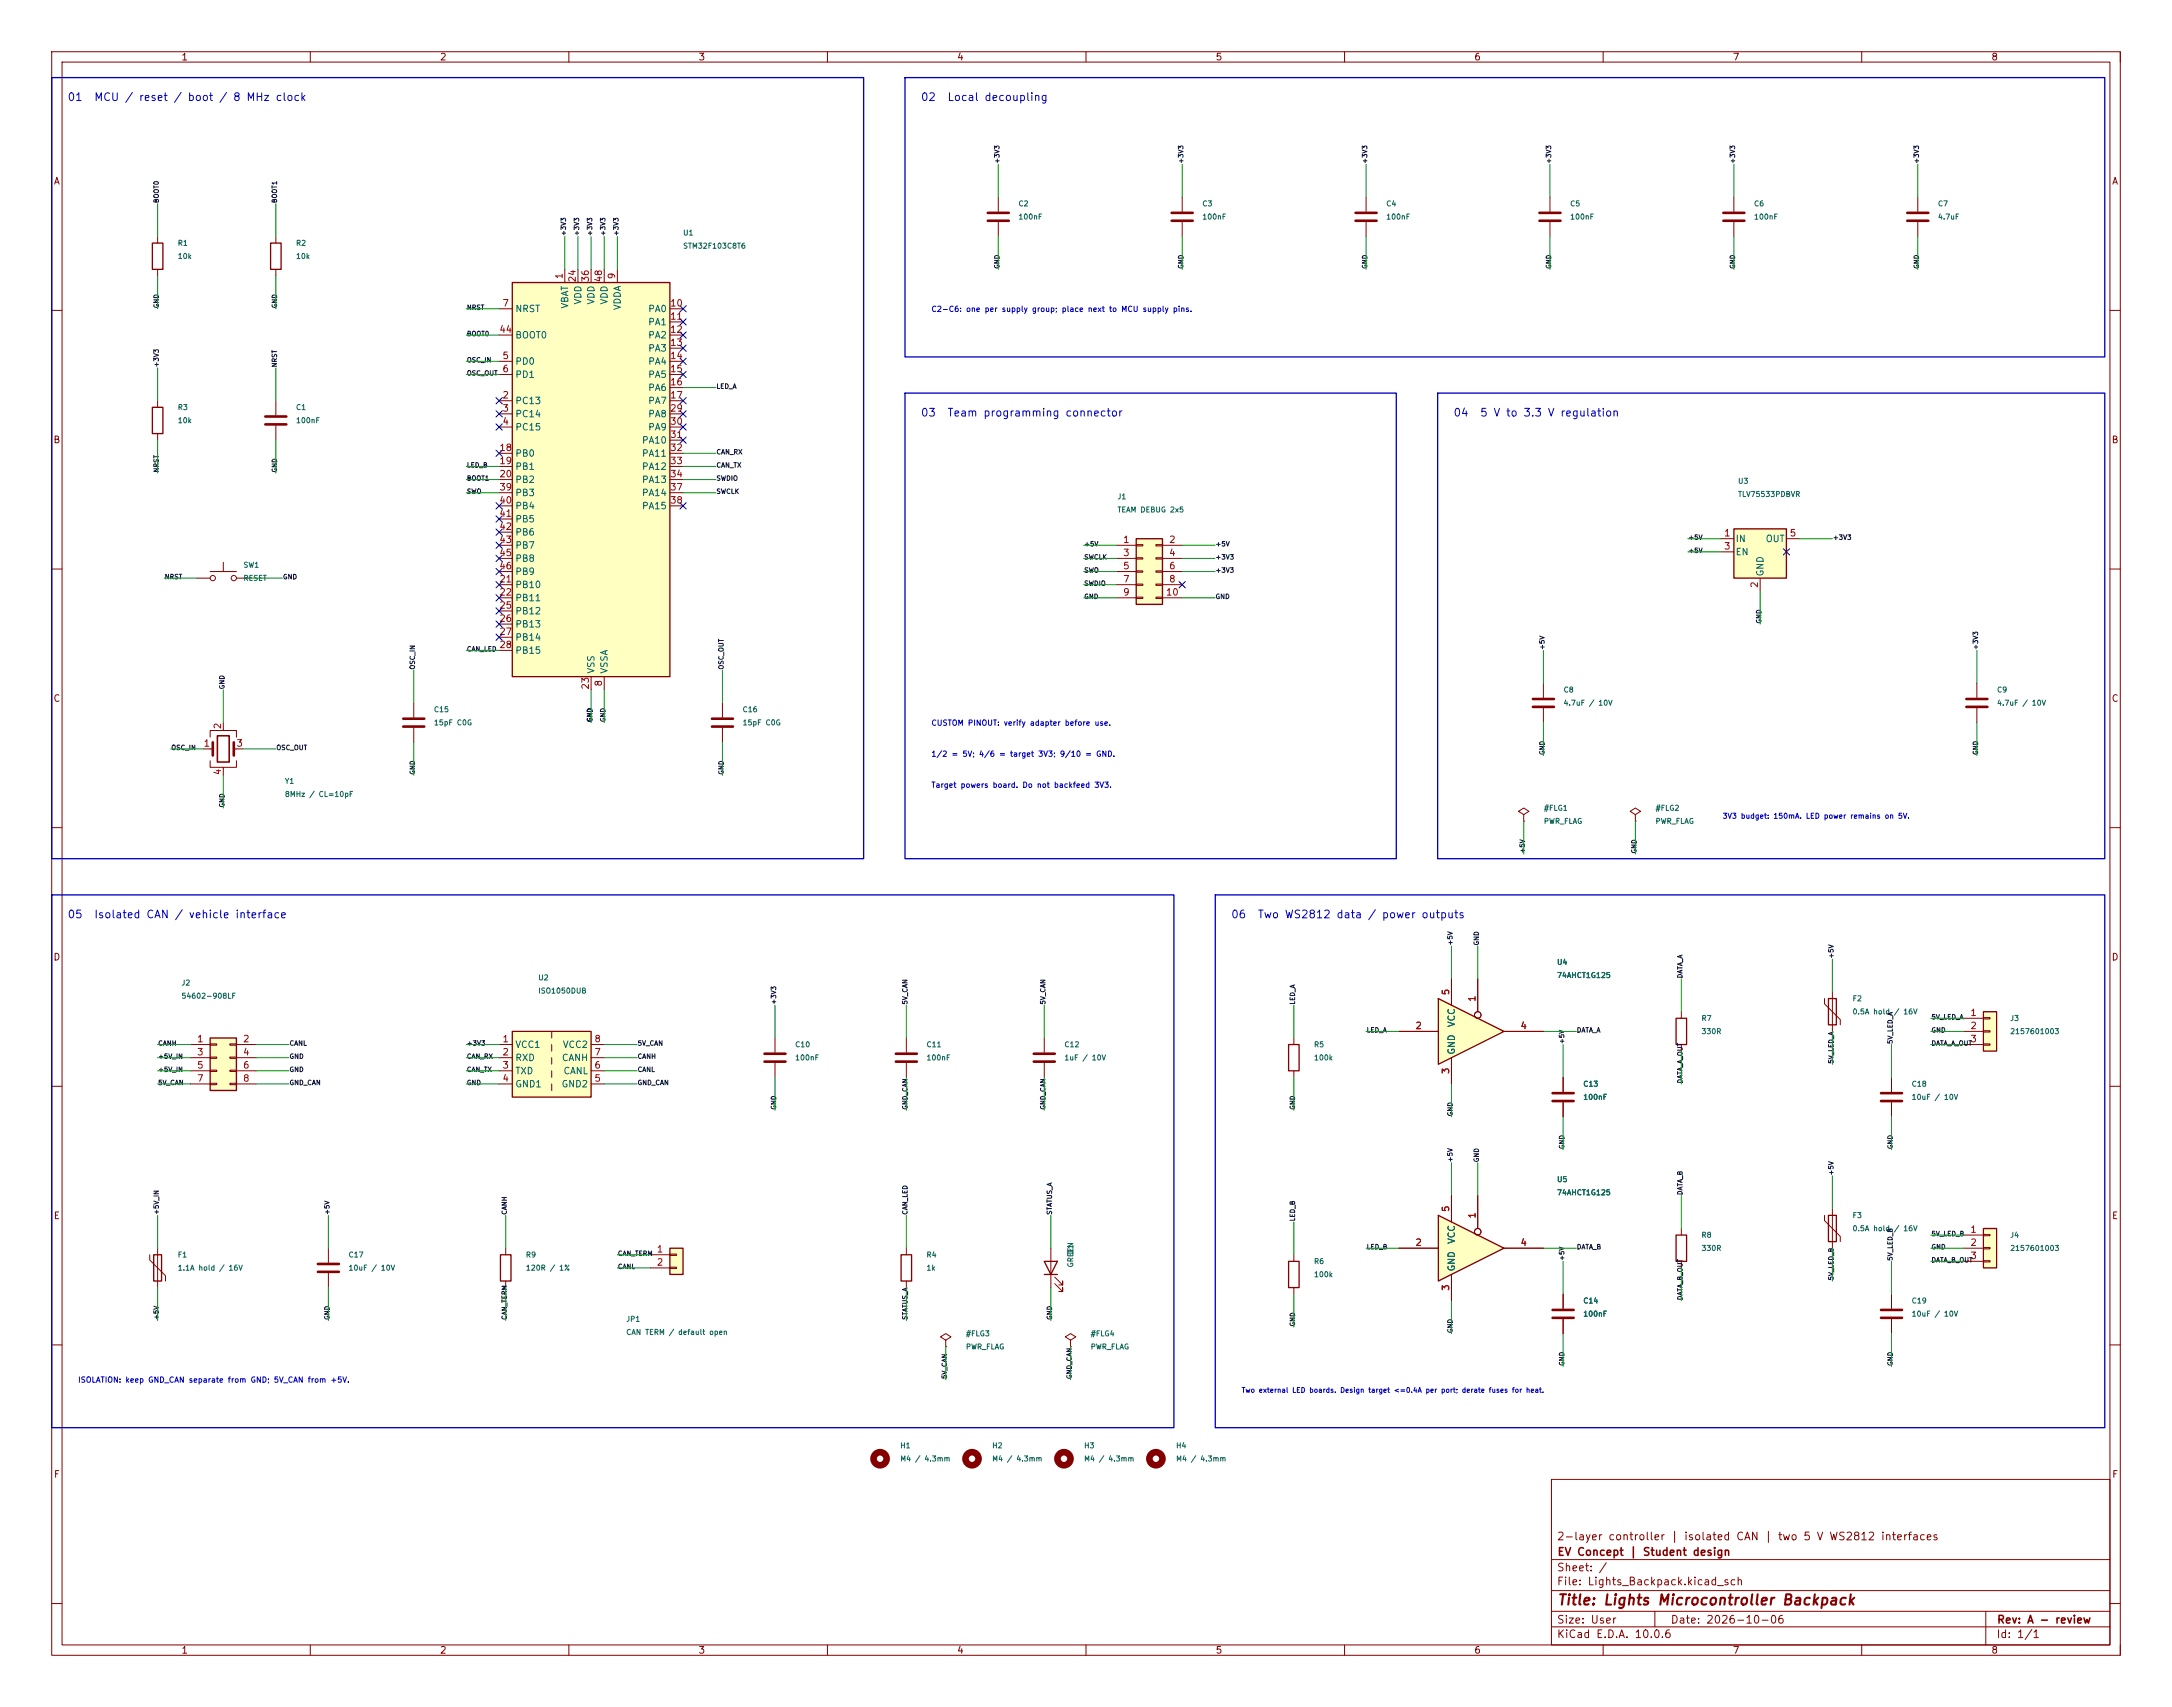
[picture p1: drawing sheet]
<svg xmlns="http://www.w3.org/2000/svg" width="420mm" height="330mm" viewBox="0 0 420 330" stroke-linecap="round" stroke-linejoin="round" font-family="sans-serif">
<defs><g id="words">
<text font-size="2" fill="#840000" x="301" y="310.8">Title: Lights Microcontroller Backpack</text>
<g font-size="1.5" fill="#0000c2">
<text x="13" y="19.9">01</text>
<text x="18.1" y="19.9">MCU / reset / boot / 8 MHz clock</text>
<text x="178" y="19.9">02</text>
<text x="183.1" y="19.9">Local decoupling</text>
<text x="178" y="80.9">03</text>
<text x="183.1" y="80.9">Team programming connector</text>
<text x="281" y="80.9">04</text>
<text x="286.1" y="80.9">5 V to 3.3 V regulation</text>
<text x="13" y="177.9">05</text>
<text x="18.1" y="177.9">Isolated CAN / vehicle interface</text>
<text x="238" y="177.9">06</text>
<text x="243.1" y="177.9">Two WS2812 data / power outputs</text>
</g>
<g font-size="1.5" fill="#840000">
<text x="301" y="298.1">2-layer controller | isolated CAN | two 5 V WS2812 interfaces</text>
<text x="301" y="304.1">Sheet: /</text>
<text x="301" y="301.1">EV Concept | Student design</text>
<text x="301" y="306.8">File: Lights_Backpack.kicad_sch</text>
<text x="301" y="317">KiCad E.D.A. 10.0.6</text>
<text x="301" y="314.2">Size: User</text>
<text x="323" y="314.2">Date: 2026-10-06</text>
<text x="386" y="317">Id: 1/1</text>
<text x="386" y="314.2">Rev: A - review</text>
</g>
<g font-size="1.3" fill="#840000">
<text x="35" y="12">1</text>
<text x="85" y="12">2</text>
<text x="135" y="12">3</text>
<text x="185" y="12">4</text>
<text x="235" y="12">5</text>
<text x="285" y="12">6</text>
<text x="335" y="12">7</text>
<text x="385" y="12">8</text>
<text x="10.3" y="36">A</text>
<text x="408.3" y="36">A</text>
<text x="10.2" y="86">B</text>
<text x="408.2" y="86">B</text>
<text x="10.2" y="136">C</text>
<text x="408.2" y="136">C</text>
<text x="10.2" y="186">D</text>
<text x="408.2" y="186">D</text>
<text x="10.3" y="236">E</text>
<text x="408.3" y="236">E</text>
<text x="10.3" y="286">F</text>
<text x="408.3" y="286">F</text>
<text x="35" y="320">1</text>
<text x="85" y="320">2</text>
<text x="135" y="320">3</text>
<text x="185" y="320">4</text>
<text x="235" y="320">5</text>
<text x="285" y="320">6</text>
<text x="335" y="320">7</text>
<text x="385" y="320">8</text>
</g>
<g font-size="1.3" fill="#a90000">
<text x="97.1" y="59.6">7</text>
<text x="109.1" y="54.1" transform="rotate(-90 109.1 54.1)">1</text>
<text x="111.6" y="54.7" transform="rotate(-90 111.6 54.7)">24</text>
<text x="114.2" y="54.7" transform="rotate(-90 114.2 54.7)">36</text>
<text x="116.7" y="54.7" transform="rotate(-90 116.7 54.7)">48</text>
<text x="119.2" y="54.1" transform="rotate(-90 119.2 54.1)">9</text>
<text x="129.5" y="59.6">10</text>
<text x="96.5" y="64.6">44</text>
<text x="129.5" y="62.1">11</text>
<text x="129.5" y="64.6">12</text>
<text x="97.1" y="69.7">5</text>
<text x="129.5" y="67.2">13</text>
<text x="129.5" y="69.7">14</text>
<text x="97.1" y="77.3">2</text>
<text x="97.1" y="72.3">6</text>
<text x="129.5" y="72.3">15</text>
<text x="129.5" y="74.8">16</text>
<text x="129.5" y="77.3">17</text>
<text x="97.1" y="79.9">3</text>
<text x="97.1" y="82.4">4</text>
<text x="129.5" y="79.9">29</text>
<text x="129.5" y="82.4">30</text>
<text x="96.5" y="87.5">18</text>
<text x="129.5" y="85">31</text>
<text x="129.5" y="87.5">32</text>
<text x="96.5" y="90">19</text>
<text x="96.5" y="92.6">20</text>
<text x="96.5" y="95.1">39</text>
<text x="129.5" y="90">33</text>
<text x="129.5" y="92.6">34</text>
<text x="129.5" y="95.1">37</text>
<text x="96.5" y="97.7">40</text>
<text x="96.5" y="100.2">41</text>
<text x="129.5" y="97.7">38</text>
<text x="96.5" y="102.7">42</text>
<text x="96.5" y="105.3">43</text>
<text x="96.5" y="107.8">45</text>
<text x="217.1" y="105.3">1</text>
<text x="217.1" y="107.8">3</text>
<text x="226" y="105.3">2</text>
<text x="226" y="107.8">4</text>
<text x="333.3" y="104">1</text>
<text x="333.3" y="106.5">3</text>
<text x="346" y="104">5</text>
<text x="96.5" y="112.9">21</text>
<text x="96.5" y="110.4">46</text>
<text x="217.1" y="110.4">5</text>
<text x="217.1" y="112.9">7</text>
<text x="226" y="110.4">6</text>
<text x="226" y="112.9">8</text>
<text x="340.2" y="113.8" transform="rotate(-90 340.2 113.8)">2</text>
<text x="96.5" y="115.4">22</text>
<text x="96.5" y="118">25</text>
<text x="217.1" y="115.4">9</text>
<text x="225.4" y="115.4">10</text>
<text x="96.5" y="120.5">26</text>
<text x="96.5" y="123.1">27</text>
<text x="96.5" y="125.6">28</text>
<text x="114.2" y="133.4" transform="rotate(-90 114.2 133.4)">23</text>
<text x="116.7" y="132.8" transform="rotate(-90 116.7 132.8)">8</text>
<text x="43" y="141.1" transform="rotate(-90 43 141.1)">2</text>
<text x="39.3" y="144.6">1</text>
<text x="43" y="150" transform="rotate(-90 43 150)">4</text>
<text x="45.6" y="144.6">3</text>
<text x="280.5" y="192.5" transform="rotate(-90 280.5 192.5)">5</text>
<text x="285.6" y="193.8" transform="rotate(-90 285.6 193.8)">1</text>
<text x="380.9" y="196.7">1</text>
<text x="38" y="201.8">1</text>
<text x="46.9" y="201.8">2</text>
<text x="97.1" y="201.8">1</text>
<text x="114.8" y="201.8">8</text>
<text x="273.6" y="199.3">2</text>
<text x="293.9" y="199.3">4</text>
<text x="380.9" y="199.3">2</text>
<text x="380.9" y="201.8">3</text>
<text x="38" y="204.3">3</text>
<text x="38" y="206.9">5</text>
<text x="38" y="209.4">7</text>
<text x="46.9" y="204.3">4</text>
<text x="46.9" y="206.9">6</text>
<text x="46.9" y="209.4">8</text>
<text x="97.1" y="204.3">2</text>
<text x="97.1" y="206.9">3</text>
<text x="97.1" y="209.4">4</text>
<text x="114.8" y="209.4">5</text>
<text x="114.8" y="206.9">6</text>
<text x="114.8" y="204.3">7</text>
<text x="280.5" y="207.7" transform="rotate(-90 280.5 207.7)">3</text>
<text x="280.5" y="234.4" transform="rotate(-90 280.5 234.4)">5</text>
<text x="285.6" y="235.7" transform="rotate(-90 285.6 235.7)">1</text>
<text x="380.9" y="238.6">1</text>
<text x="126.9" y="242.4">1</text>
<text x="126.9" y="245">2</text>
<text x="273.6" y="241.2">2</text>
<text x="293.9" y="241.2">4</text>
<text x="380.9" y="241.2">2</text>
<text x="380.9" y="243.7">3</text>
<text x="280.5" y="249.7" transform="rotate(-90 280.5 249.7)">3</text>
</g>
<g font-size="1.3" fill="#006464">
<text x="110.2" y="59.8" transform="rotate(-90 110.2 59.8)">VBAT</text>
<text x="112.7" y="59" transform="rotate(-90 112.7 59)">VDD</text>
<text x="115.3" y="59" transform="rotate(-90 115.3 59)">VDD</text>
<text x="117.8" y="59" transform="rotate(-90 117.8 59)">VDD</text>
<text x="99.5" y="60.7">NRST</text>
<text x="99.5" y="65.7">BOOT0</text>
<text x="120.3" y="60.1" transform="rotate(-90 120.3 60.1)">VDDA</text>
<text x="125.2" y="60.7">PA0</text>
<text x="125.2" y="63.2">PA1</text>
<text x="125.2" y="65.7">PA2</text>
<text x="99.5" y="70.8">PD0</text>
<text x="125.2" y="68.3">PA3</text>
<text x="125.2" y="70.8">PA4</text>
<text x="99.5" y="73.4">PD1</text>
<text x="125.2" y="73.4">PA5</text>
<text x="125.2" y="75.9">PA6</text>
<text x="99.5" y="78.4">PC13</text>
<text x="99.5" y="81">PC14</text>
<text x="99.5" y="83.5">PC15</text>
<text x="125.2" y="78.4">PA7</text>
<text x="125.2" y="81">PA8</text>
<text x="125.2" y="83.5">PA9</text>
<text x="99.5" y="88.6">PB0</text>
<text x="124" y="86.1">PA10</text>
<text x="124" y="88.6">PA11</text>
<text x="99.5" y="91.1">PB1</text>
<text x="99.5" y="93.7">PB2</text>
<text x="124" y="91.1">PA12</text>
<text x="124" y="93.7">PA13</text>
<text x="99.5" y="96.2">PB3</text>
<text x="99.5" y="98.8">PB4</text>
<text x="99.5" y="101.3">PB5</text>
<text x="124" y="96.2">PA14</text>
<text x="124" y="98.8">PA15</text>
<text x="99.5" y="103.8">PB6</text>
<text x="99.5" y="106.4">PB7</text>
<text x="335.5" y="105.1">IN</text>
<text x="335.5" y="107.6">EN</text>
<text x="341.3" y="105.1">OUT</text>
<text x="99.5" y="114">PB10</text>
<text x="99.5" y="108.9">PB8</text>
<text x="99.5" y="111.5">PB9</text>
<text x="341.3" y="111.5" transform="rotate(-90 341.3 111.5)">GND</text>
<text x="99.5" y="116.5">PB11</text>
<text x="99.5" y="119.1">PB12</text>
<text x="99.5" y="121.6">PB13</text>
<text x="99.5" y="124.2">PB14</text>
<text x="99.5" y="126.7">PB15</text>
<text x="115.3" y="130.3" transform="rotate(-90 115.3 130.3)">VSS</text>
<text x="117.8" y="130.3" transform="rotate(-90 117.8 130.3)">VSSA</text>
<text x="99.5" y="202.9">VCC1</text>
<text x="108.7" y="202.9">VCC2</text>
<text x="281.6" y="204" transform="rotate(-90 281.6 204)">GND</text>
<text x="281.6" y="198.7" transform="rotate(-90 281.6 198.7)">VCC</text>
<text x="99.5" y="205.4">RXD</text>
<text x="99.5" y="208">TXD</text>
<text x="108.5" y="205.4">CANH</text>
<text x="108.8" y="208">CANL</text>
<text x="99.5" y="210.5">GND1</text>
<text x="108.5" y="210.5">GND2</text>
<text x="281.6" y="245.9" transform="rotate(-90 281.6 245.9)">GND</text>
<text x="281.6" y="240.6" transform="rotate(-90 281.6 240.6)">VCC</text>
</g>
<g font-size="1.1" fill="#0000c2">
<text x="180" y="60.5">C2-C6: one per supply group; place next to MCU supply pins.</text>
<text x="180" y="140.5">CUSTOM PINOUT: verify adapter before use.</text>
<text x="180" y="146.5">1/2 = 5V; 4/6 = target 3V3; 9/10 = GND.</text>
<text x="180" y="152.5">Target powers board. Do not backfeed 3V3.</text>
<text x="15" y="267.5">ISOLATION: keep GND_CAN separate from GND; 5V_CAN from +5V.</text>
</g>
<g font-size="1" fill="#006464">
<text x="196.8" y="40.1">C2</text>
<text x="232.4" y="40.1">C3</text>
<text x="268" y="40.1">C4</text>
<text x="303.5" y="40.1">C5</text>
<text x="339.1" y="40.1">C6</text>
<text x="374.6" y="40.1">C7</text>
<text x="34.3" y="47.8">R1</text>
<text x="57.1" y="47.8">R2</text>
<text x="132" y="45.8">U1</text>
<text x="196.8" y="42.7">100nF</text>
<text x="232.4" y="42.7">100nF</text>
<text x="268" y="42.7">100nF</text>
<text x="303.5" y="42.7">100nF</text>
<text x="339.1" y="42.7">100nF</text>
<text x="374.6" y="42.7">4.7uF</text>
<text x="34.3" y="50.3">10k</text>
<text x="57.1" y="50.3">10k</text>
<text x="132" y="48.3">STM32F103C8T6</text>
<text x="34.3" y="79.5">R3</text>
<text x="34.3" y="82">10k</text>
<text x="57.1" y="79.5">C1</text>
<text x="57.1" y="82">100nF</text>
<text x="336" y="93.8">U3</text>
<text x="216" y="96.8">J1</text>
<text x="216" y="99.3">TEAM DEBUG 2x5</text>
<text x="336" y="96.3">TLV75533PDBVR</text>
<text x="47" y="110">SW1</text>
<text x="47" y="112.5">RESET</text>
<text x="83.8" y="137.9">C15</text>
<text x="143.5" y="137.9">C16</text>
<text x="302.2" y="134.1">C8</text>
<text x="302.2" y="136.7">4.7uF / 10V</text>
<text x="386.1" y="134.1">C9</text>
<text x="386.1" y="136.7">4.7uF / 10V</text>
<text x="83.8" y="140.5">15pF C0G</text>
<text x="143.5" y="140.5">15pF C0G</text>
<text x="55" y="151.8">Y1</text>
<text x="55" y="154.3">8MHz / CL=10pF</text>
<text x="298.4" y="157">#FLG1</text>
<text x="298.4" y="159.5">PWR_FLAG</text>
<text x="320" y="157">#FLG2</text>
<text x="320" y="159.5">PWR_FLAG</text>
<text x="35" y="190.8">J2</text>
<text x="104" y="189.8">U2</text>
<text x="301" y="186.8">U4</text>
<text x="301" y="189.3">74AHCT1G125</text>
<text x="35" y="193.3">54602-908LF</text>
<text x="104" y="192.3">ISO1050DUB</text>
<text x="328.9" y="197.6">R7</text>
<text x="358.1" y="193.8">F2</text>
<text x="358.1" y="196.3">0.5A hold / 16V</text>
<text x="388.6" y="197.6">J3</text>
<text x="153.7" y="202.7">C10</text>
<text x="179.1" y="202.7">C11</text>
<text x="205.7" y="202.7">C12</text>
<text x="254" y="202.7">R5</text>
<text x="328.9" y="200.2">330R</text>
<text x="388.6" y="200.2">2157601003</text>
<text x="153.7" y="205.2">100nF</text>
<text x="179.1" y="205.2">100nF</text>
<text x="205.7" y="205.2">1uF / 10V</text>
<text x="254" y="205.2">100k</text>
<text x="306.1" y="210.3">C13</text>
<text x="306.1" y="212.9">100nF</text>
<text x="369.6" y="210.3">C18</text>
<text x="369.6" y="212.9">10uF / 10V</text>
<text x="301" y="228.8">U5</text>
<text x="301" y="231.3">74AHCT1G125</text>
<text x="328.9" y="239.5">R8</text>
<text x="358.1" y="235.7">F3</text>
<text x="358.1" y="238.3">0.5A hold / 16V</text>
<text x="388.6" y="239.5">J4</text>
<text x="34.3" y="243.3">F1</text>
<text x="34.3" y="245.9">1.1A hold / 16V</text>
<text x="67.3" y="243.3">C17</text>
<text x="67.3" y="245.9">10uF / 10V</text>
<text x="101.6" y="243.3">R9</text>
<text x="101.6" y="245.9">120R / 1%</text>
<text x="179.1" y="243.3">R4</text>
<text x="179.1" y="245.9">1k</text>
<text x="207.8" y="245.1" transform="rotate(-90 207.8 245.1)">GREEN</text>
<text x="207.8" y="242.6" transform="rotate(-90 207.8 242.6)">D1</text>
<text x="254" y="244.6">R6</text>
<text x="328.9" y="242.1">330R</text>
<text x="388.6" y="242.1">2157601003</text>
<text x="254" y="247.1">100k</text>
<text x="121" y="255.8">JP1</text>
<text x="306.1" y="252.2">C14</text>
<text x="306.1" y="254.8">100nF</text>
<text x="369.6" y="252.2">C19</text>
<text x="369.6" y="254.8">10uF / 10V</text>
<text x="121" y="258.3">CAN TERM / default open</text>
<text x="186.7" y="258.6">#FLG3</text>
<text x="186.7" y="261.1">PWR_FLAG</text>
<text x="210.8" y="258.6">#FLG4</text>
<text x="210.8" y="261.1">PWR_FLAG</text>
<text x="174" y="280.2">H1</text>
<text x="191.8" y="280.2">H2</text>
<text x="209.5" y="280.2">H3</text>
<text x="227.3" y="280.2">H4</text>
<text x="174" y="282.8">M4 / 4.3mm</text>
<text x="191.8" y="282.8">M4 / 4.3mm</text>
<text x="209.5" y="282.8">M4 / 4.3mm</text>
<text x="227.3" y="282.8">M4 / 4.3mm</text>
</g>
<g font-size="1" fill="#0000c2">
<text x="333" y="158.5">3V3 budget: 150mA. LED power remains on 5V.</text>
<text x="240" y="269.5">Two external LED boards. Design target &lt;=0.4A per port; derate fuses for heat.</text>
</g>
<g font-size=".9" fill="#0f0f0f">
<text x="193.5" y="31.7" transform="rotate(-90 193.5 31.7)">+3V3</text>
<text x="229" y="31.7" transform="rotate(-90 229 31.7)">+3V3</text>
<text x="264.6" y="31.7" transform="rotate(-90 264.6 31.7)">+3V3</text>
<text x="300.2" y="31.7" transform="rotate(-90 300.2 31.7)">+3V3</text>
<text x="335.7" y="31.7" transform="rotate(-90 335.7 31.7)">+3V3</text>
<text x="371.3" y="31.7" transform="rotate(-90 371.3 31.7)">+3V3</text>
<text x="30.9" y="39.4" transform="rotate(-90 30.9 39.4)">BOOT0</text>
<text x="53.8" y="39.4" transform="rotate(-90 53.8 39.4)">BOOT1</text>
<text x="109.7" y="45.7" transform="rotate(-90 109.7 45.7)">+3V3</text>
<text x="112.2" y="45.7" transform="rotate(-90 112.2 45.7)">+3V3</text>
<text x="114.7" y="45.7" transform="rotate(-90 114.7 45.7)">+3V3</text>
<text x="117.3" y="45.7" transform="rotate(-90 117.3 45.7)">+3V3</text>
<text x="119.8" y="45.7" transform="rotate(-90 119.8 45.7)">+3V3</text>
<text x="193.5" y="52.1" transform="rotate(-90 193.5 52.1)">GND</text>
<text x="229" y="52.1" transform="rotate(-90 229 52.1)">GND</text>
<text x="264.6" y="52.1" transform="rotate(-90 264.6 52.1)">GND</text>
<text x="300.2" y="52.1" transform="rotate(-90 300.2 52.1)">GND</text>
<text x="335.7" y="52.1" transform="rotate(-90 335.7 52.1)">GND</text>
<text x="371.3" y="52.1" transform="rotate(-90 371.3 52.1)">GND</text>
<text x="30.9" y="59.7" transform="rotate(-90 30.9 59.7)">GND</text>
<text x="53.8" y="59.7" transform="rotate(-90 53.8 59.7)">GND</text>
<text x="90.2" y="65.2">BOOT0</text>
<text x="90.2" y="60.1">NRST</text>
<text x="30.9" y="71.1" transform="rotate(-90 30.9 71.1)">+3V3</text>
<text x="53.8" y="71.1" transform="rotate(-90 53.8 71.1)">NRST</text>
<text x="90.2" y="70.3">OSC_IN</text>
<text x="90.2" y="72.8">OSC_OUT</text>
<text x="138.4" y="75.4">LED_A</text>
<text x="138.4" y="88.1">CAN_RX</text>
<text x="30.9" y="91.4" transform="rotate(-90 30.9 91.4)">NRST</text>
<text x="53.8" y="91.4" transform="rotate(-90 53.8 91.4)">GND</text>
<text x="90.2" y="95.7">SWO</text>
<text x="90.2" y="93.1">BOOT1</text>
<text x="90.2" y="90.6">LED_B</text>
<text x="138.4" y="93.1">SWDIO</text>
<text x="138.4" y="95.7">SWCLK</text>
<text x="138.4" y="90.6">CAN_TX</text>
<text x="209.6" y="105.8">+5V</text>
<text x="235" y="105.8">+5V</text>
<text x="326.4" y="107.1">+5V</text>
<text x="326.4" y="104.6">+5V</text>
<text x="354.3" y="104.6">+3V3</text>
<text x="31.8" y="112.2">NRST</text>
<text x="54.6" y="112.2">GND</text>
<text x="209.6" y="113.5">SWDIO</text>
<text x="209.6" y="110.9">SWO</text>
<text x="209.6" y="108.4">SWCLK</text>
<text x="235" y="108.4">+3V3</text>
<text x="235" y="110.9">+3V3</text>
<text x="209.6" y="116">GND</text>
<text x="235" y="116">GND</text>
<text x="298.9" y="125.7" transform="rotate(-90 298.9 125.7)">+5V</text>
<text x="340.8" y="120.6" transform="rotate(-90 340.8 120.6)">GND</text>
<text x="382.7" y="125.7" transform="rotate(-90 382.7 125.7)">+3V3</text>
<text x="80.4" y="129.5" transform="rotate(-90 80.4 129.5)">OSC_IN</text>
<text x="90.2" y="126.2">CAN_LED</text>
<text x="140.1" y="129.5" transform="rotate(-90 140.1 129.5)">OSC_OUT</text>
<text x="43.6" y="133.3" transform="rotate(-90 43.6 133.3)">GND</text>
<text x="114.7" y="139.7" transform="rotate(-90 114.7 139.7)">GND</text>
<text x="117.3" y="139.7" transform="rotate(-90 117.3 139.7)">GND</text>
<text x="33" y="145.2">OSC_IN</text>
<text x="53.4" y="145.2">OSC_OUT</text>
<text x="80.4" y="149.9" transform="rotate(-90 80.4 149.9)">GND</text>
<text x="140.1" y="149.9" transform="rotate(-90 140.1 149.9)">GND</text>
<text x="298.9" y="146" transform="rotate(-90 298.9 146)">GND</text>
<text x="382.7" y="146" transform="rotate(-90 382.7 146)">GND</text>
<text x="43.6" y="156.2" transform="rotate(-90 43.6 156.2)">GND</text>
<text x="295.1" y="165.1" transform="rotate(-90 295.1 165.1)">+5V</text>
<text x="316.7" y="165.1" transform="rotate(-90 316.7 165.1)">GND</text>
<text x="281.1" y="182.9" transform="rotate(-90 281.1 182.9)">+5V</text>
<text x="286.2" y="182.9" transform="rotate(-90 286.2 182.9)">GND</text>
<text x="354.8" y="185.4" transform="rotate(-90 354.8 185.4)">+5V</text>
<text x="325.6" y="189.2" transform="rotate(-90 325.6 189.2)">DATA_A</text>
<text x="150.3" y="194.3" transform="rotate(-90 150.3 194.3)">+3V3</text>
<text x="175.7" y="194.3" transform="rotate(-90 175.7 194.3)">5V_CAN</text>
<text x="202.4" y="194.3" transform="rotate(-90 202.4 194.3)">5V_CAN</text>
<text x="250.6" y="194.3" transform="rotate(-90 250.6 194.3)">LED_A</text>
<text x="373.4" y="197.3">5V_LED_A</text>
<text x="30.5" y="202.4">CANH</text>
<text x="55.9" y="202.4">CANL</text>
<text x="90.2" y="202.4">+3V3</text>
<text x="123.2" y="202.4">5V_CAN</text>
<text x="264.2" y="199.8">LED_A</text>
<text x="302.7" y="201.9" transform="rotate(-90 302.7 201.9)">+5V</text>
<text x="304.8" y="199.8">DATA_A</text>
<text x="366.2" y="201.9" transform="rotate(-90 366.2 201.9)">5V_LED_A</text>
<text x="373.4" y="202.4">DATA_A_OUT</text>
<text x="373.4" y="199.8">GND</text>
<text x="30.5" y="204.9">+5V_IN</text>
<text x="30.5" y="207.4">+5V_IN</text>
<text x="30.5" y="210">5V_CAN</text>
<text x="55.9" y="210">GND_CAN</text>
<text x="55.9" y="204.9">GND</text>
<text x="55.9" y="207.4">GND</text>
<text x="90.2" y="204.9">CAN_RX</text>
<text x="90.2" y="210">GND</text>
<text x="90.2" y="207.4">CAN_TX</text>
<text x="123.2" y="207.4">CANL</text>
<text x="123.2" y="204.9">CANH</text>
<text x="123.2" y="210">GND_CAN</text>
<text x="325.6" y="209.5" transform="rotate(-90 325.6 209.5)">DATA_A_OUT</text>
<text x="354.8" y="205.7" transform="rotate(-90 354.8 205.7)">5V_LED_A</text>
<text x="150.3" y="214.6" transform="rotate(-90 150.3 214.6)">GND</text>
<text x="175.7" y="214.6" transform="rotate(-90 175.7 214.6)">GND_CAN</text>
<text x="202.4" y="214.6" transform="rotate(-90 202.4 214.6)">GND_CAN</text>
<text x="250.6" y="214.6" transform="rotate(-90 250.6 214.6)">GND</text>
<text x="281.1" y="215.9" transform="rotate(-90 281.1 215.9)">GND</text>
<text x="281.1" y="224.8" transform="rotate(-90 281.1 224.8)">+5V</text>
<text x="286.2" y="224.8" transform="rotate(-90 286.2 224.8)">GND</text>
<text x="302.7" y="222.2" transform="rotate(-90 302.7 222.2)">GND</text>
<text x="354.8" y="227.3" transform="rotate(-90 354.8 227.3)">+5V</text>
<text x="366.2" y="222.2" transform="rotate(-90 366.2 222.2)">GND</text>
<text x="325.6" y="231.1" transform="rotate(-90 325.6 231.1)">DATA_B</text>
<text x="30.9" y="234.9" transform="rotate(-90 30.9 234.9)">+5V_IN</text>
<text x="63.9" y="234.9" transform="rotate(-90 63.9 234.9)">+5V</text>
<text x="98.2" y="234.9" transform="rotate(-90 98.2 234.9)">CANH</text>
<text x="175.7" y="234.9" transform="rotate(-90 175.7 234.9)">CAN_LED</text>
<text x="203.6" y="234.9" transform="rotate(-90 203.6 234.9)">STATUS_A</text>
<text x="250.6" y="236.2" transform="rotate(-90 250.6 236.2)">LED_B</text>
<text x="373.4" y="239.2">5V_LED_B</text>
<text x="119.4" y="245.5">CANL</text>
<text x="119.4" y="243">CAN_TERM</text>
<text x="264.2" y="241.7">LED_B</text>
<text x="302.7" y="243.8" transform="rotate(-90 302.7 243.8)">+5V</text>
<text x="304.8" y="241.7">DATA_B</text>
<text x="366.2" y="243.8" transform="rotate(-90 366.2 243.8)">5V_LED_B</text>
<text x="373.4" y="244.3">DATA_B_OUT</text>
<text x="373.4" y="241.7">GND</text>
<text x="325.6" y="251.5" transform="rotate(-90 325.6 251.5)">DATA_B_OUT</text>
<text x="354.8" y="247.6" transform="rotate(-90 354.8 247.6)">5V_LED_B</text>
<text x="30.9" y="255.3" transform="rotate(-90 30.9 255.3)">+5V</text>
<text x="63.9" y="255.3" transform="rotate(-90 63.9 255.3)">GND</text>
<text x="98.2" y="255.3" transform="rotate(-90 98.2 255.3)">CAN_TERM</text>
<text x="175.7" y="255.3" transform="rotate(-90 175.7 255.3)">STATUS_A</text>
<text x="203.6" y="255.3" transform="rotate(-90 203.6 255.3)">GND</text>
<text x="250.6" y="256.5" transform="rotate(-90 250.6 256.5)">GND</text>
<text x="281.1" y="257.8" transform="rotate(-90 281.1 257.8)">GND</text>
<text x="183.3" y="266.7" transform="rotate(-90 183.3 266.7)">5V_CAN</text>
<text x="207.4" y="266.7" transform="rotate(-90 207.4 266.7)">GND_CAN</text>
<text x="302.7" y="264.2" transform="rotate(-90 302.7 264.2)">GND</text>
<text x="366.2" y="264.2" transform="rotate(-90 366.2 264.2)">GND</text>
</g>
</g></defs>
<g fill="none" stroke="#840000" stroke-width=".19">
<path d="M10 10h400v310h-400zM12 12h396v306h-396zM60 10v2M110 10v2M160 10v2M210 10v2M260 10v2M310 10v2M360 10v2M410 10v2M10 60h2M408 60h2"/>
<path d="M10 110h2M408 110h2M43.2 139.7v1.5M80 135.9v2.8M39.4 144.8h1.7M40.6 142.5v-1.3h5.1v1.3M40.6 147.1v1.2h5.1v-1.2M43.2 148.3v1.6M45.2 144.8h1.8M80 140.7v2.8M10 160h2M408 160h2"/>
<path d="M10 210h2M149.9 200.7v2.8M149.9 205.5v2.8M175.3 200.7v2.8M175.3 205.5v2.8M201.9 200.7v2.8M201.9 205.5v2.8M408 210h2M63.5 241.3v2.8M63.5 246.1v2.8M97.8 241.3v1.3M97.8 247.7v1.2"/>
<path d="M203.2 241.3v7.6M204 248.2l1.5 1.5v-.8v.8h-.8M204 246.9l1.5 1.5v-.7v.7h-.8M10 260h2M408 260h2M300 286h108v32h-108zM10 310h2M60 318v2M110 318v2M160 318v2M210 318v2M260 318v2"/>
<path d="M300 314.5h108M300 311.5h108M300 307.5h108M300 301.5h108M310 318v2M320 311.5v3M360 318v2M384 311.5v6.5M408 310h2M410 318v2"/>
</g>
<path d="M96.8 242.6h2v5.1h-2zM201.9 243.8h2.6l-1.3 2.6zM201.9 246.4h2.6" fill="none" stroke="#840000" stroke-width=".25"/>
<path d="M78 138.9h4M41.1 143.5v2.6M45.2 143.5v2.6M78 140.5h4M147.8 203.7h4.1M147.8 205.2h4.1M173.2 203.7h4.1M173.2 205.2h4.1M199.9 203.7h4.1M199.9 205.2h4.1M61.5 244.4h4M61.5 245.9h4" fill="none" stroke="#840000" stroke-width=".51"/>
<path d="M42 142.2h2.3v5.1h-2.3z" fill="none" stroke="#840000" stroke-width=".3"/>
<path d="M129.5 241.3h2.6v5.1h-2.6z" fill="#ffffc2"/>
<path d="M129.5 241.3h2.6v5.1h-2.6z" fill="none" stroke="#840000" stroke-width=".25"/>
<path d="M125.7 242.6h3.8M125.7 245.1h3.8M129.5 242.4h1.3v.3h-1.3zM129.5 245h1.3v.2h-1.3z" fill="none" stroke="#840000" stroke-width=".19"/>
<path d="M99.1 199.4h15.2v12.7h-15.2z" fill="#ffffc2"/>
<path d="M99.1 199.4h15.2v12.7h-15.2zM249.2 243.8h2v5.1h-2z" fill="none" stroke="#840000" stroke-width=".25"/>
<g fill="none" stroke="#840000" stroke-width=".19">
<path d="M106.7 199.4v1.3M96.5 201.9h2.6M96.5 204.5h2.6M96.5 207h2.6M96.5 209.6h2.6M106.7 201.9v1.3M106.7 204.5v1.2M106.7 207v1.3M106.7 209.6v1.2M114.3 201.9h2.5M114.3 204.5h2.5M114.3 207h2.5"/>
<path d="M114.3 209.6h2.5M302.3 208.3v2.8M302.3 213.1v2.8M207 259.1l1-.7-1-.6-1 .6 1 .7v1.3M250.2 242.6v1.2M250.2 248.9v1.3M302.3 250.2v2.8M302.3 255v2.8M207 260.4h.1"/>
</g>
<g fill="none" stroke="#840000" stroke-width="1.3">
<circle cx="170.2" cy="282" r="1.27"/>
<circle cx="188" cy="282" r="1.27"/>
<circle cx="205.7" cy="282" r="1.27"/>
</g>
<path d="M300.2 211.3h4.1M300.2 212.9h4.1M300.2 253.2h4.1M300.2 254.8h4.1" fill="none" stroke="#840000" stroke-width=".51"/>
<path d="M278.1 235l12.7 6.3-12.7 6.4z" fill="#ffffc2"/>
<path d="M278.1 235l12.7 6.3-12.7 6.4z" fill="none" stroke="#840000" stroke-width=".25"/>
<g fill="none" stroke="#840000" stroke-width=".19">
<path d="M280.7 231.1v5.1M285.7 231.1v6.4M182.9 259.1l1-.7-1-.6-1 .6 1 .7v1.3M270.5 241.3h7.6M280.7 246.4v5.1M290.8 241.3h7.6M182.9 260.4h.1"/>
<circle cx="285.7" cy="238.1" r=".63"/>
</g>
<circle cx="223.5" cy="282" r="1.27" fill="none" stroke="#840000" stroke-width="1.3"/>
<path d="M99.1 54.6h30.4v76.2h-30.4z" fill="#ffffc2"/>
<path d="M29.5 47h2v5.1h-2zM52.3 47h2.1v5.1h-2.1zM99.1 54.6h30.4v76.2h-30.4zM29.5 78.7h2v5.1h-2zM249.2 201.9h2v5.1h-2z" fill="none" stroke="#840000" stroke-width=".25"/>
<g fill="none" stroke="#840000" stroke-width=".19">
<path d="M193 38.1v2.8M228.6 38.1v2.8M264.2 38.1v2.8M299.7 38.1v2.8M335.3 38.1v2.8M370.8 38.1v2.8M30.5 45.7v1.3M30.5 52.1v1.2M53.3 45.7v1.3M53.3 52.1v1.2M96.5 59.7h2.6M109.2 52.1v2.5"/>
<path d="M111.8 52.1v2.5M114.3 52.1v2.5M116.8 52.1v2.5M119.4 52.1v2.5M129.5 59.7h2.6M193 42.9v2.8M228.6 42.9v2.8M264.2 42.9v2.8M299.7 42.9v2.8M335.3 42.9v2.8M370.8 42.9v2.8M30.5 77.5v1.2"/>
<path d="M96.5 77.5h2.6M96.5 69.9h2.6M96.5 72.4h2.6M96.5 64.8h2.6M129.5 77.5h2.6M129.5 69.9h2.6M129.5 72.4h2.6M129.5 62.2h2.6M129.5 64.8h2.6M129.5 67.3h2.6M129.5 74.9h2.6M30.5 83.8v1.3"/>
<path d="M96.5 80h2.6M96.5 82.6h2.6M96.5 87.6h2.6M96.5 90.2h2.6M96.5 92.7h2.6M96.5 95.3h2.6M96.5 97.8h2.6M129.5 80h2.6M129.5 82.6h2.6M129.5 87.6h2.6M129.5 90.2h2.6M129.5 92.7h2.6"/>
<path d="M129.5 85.1h2.6M129.5 95.3h2.6M129.5 97.8h2.6M96.5 113h2.6M96.5 115.6h2.6M96.5 118.1h2.6M96.5 100.3h2.6M96.5 102.9h2.6M96.5 105.4h2.6M96.5 108h2.6M96.5 110.5h2.6M96.5 120.7h2.6"/>
<path d="M96.5 123.2h2.6M96.5 125.7h2.6M114.3 130.8v2.6M116.8 130.8v2.6M139.7 135.9v2.8M139.7 140.7v2.8M250.2 200.7v1.2M250.2 207v1.3"/>
</g>
<g fill="none" stroke="#840000" stroke-width=".51">
<path d="M191 41.2h4.1M191 42.7h4.1M226.6 41.2h4M226.6 42.7h4M262.1 41.2h4.1M262.1 42.7h4.1M297.7 41.2h4.1M297.7 42.7h4.1M333.2 41.2h4.1M333.2 42.7h4.1M368.8 41.2h4.1M368.8 42.7h4.1"/>
<path d="M137.7 138.9h4M137.7 140.5h4"/>
</g>
<path d="M219.7 104.1h5.1v12.7h-5.1z" fill="#ffffc2"/>
<path d="M219.7 104.1h5.1v12.7h-5.1zM324.1 196.9h2v5h-2zM324.1 238.8h2v5h-2z" fill="none" stroke="#840000" stroke-width=".25"/>
<g fill="none" stroke="#840000" stroke-width=".19">
<path d="M215.9 105.4h3.8M215.9 108h3.8M215.9 110.5h3.8M215.9 113h3.8M215.9 115.6h3.8M219.7 105.3h1.3v.2h-1.3zM219.7 107.8h1.3v.3h-1.3zM219.7 110.4h1.3v.2h-1.3zM219.7 112.9h1.3v.3h-1.3zM219.7 115.4h1.3v.3h-1.3zM223.5 105.3h1.3v.2h-1.3zM223.5 107.8h1.3v.3h-1.3z"/>
<path d="M223.5 110.4h1.3v.2h-1.3zM223.5 112.9h1.3v.3h-1.3zM223.5 115.4h1.3v.3h-1.3zM224.8 105.4h3.8M224.8 108h3.8M224.8 110.5h3.8M224.8 113h3.8M224.8 115.6h3.8M325.1 195.6v1.3M325.1 201.9v1.3M325.1 237.5v1.3M325.1 243.8v1.3"/>
</g>
<path d="M40.6 200.7h5.1v10.1h-5.1z" fill="#ffffc2"/>
<path d="M40.6 200.7h5.1v10.1h-5.1zM353.6 235h1.5v5h-1.5z" fill="none" stroke="#840000" stroke-width=".25"/>
<g fill="none" stroke="#840000" stroke-width=".19">
<path d="M36.8 201.9h3.8M36.8 204.5h3.8M36.8 207h3.8M36.8 209.6h3.8M40.6 201.8h1.3v.3h-1.3zM40.6 204.3h1.3v.3h-1.3zM40.6 206.9h1.3v.2h-1.3zM40.6 209.4h1.3v.3h-1.3zM44.4 201.8h1.3v.3h-1.3zM44.4 204.3h1.3v.3h-1.3zM44.4 206.9h1.3v.2h-1.3zM44.4 209.4h1.3v.3h-1.3z"/>
<path d="M45.7 201.9h3.8M45.7 204.5h3.8M45.7 207h3.8M45.7 209.6h3.8M365.8 208.3v2.8M365.8 213.1v2.8M352.8 235v1l3.1 3v1M354.3 233.7v7.6M365.8 250.2v2.8M365.8 255v2.8"/>
</g>
<path d="M363.7 211.3h4.1M363.7 212.9h4.1M363.7 253.2h4.1M363.7 254.8h4.1" fill="none" stroke="#840000" stroke-width=".51"/>
<path d="M383.5 195.6h2.6v7.6h-2.6z" fill="#ffffc2"/>
<path d="M353.6 193h1.5v5.1h-1.5zM383.5 195.6h2.6v7.6h-2.6z" fill="none" stroke="#840000" stroke-width=".25"/>
<path d="M352.8 193v1.1l3.1 3v1M354.3 191.8v7.6M379.7 196.9h3.8M379.7 199.4h3.8M383.5 196.7h1.3v.3h-1.3zM383.5 199.3h1.3v.2h-1.3zM379.7 201.9h3.8M383.5 201.8h1.3v.3h-1.3z" fill="none" stroke="#840000" stroke-width=".19"/>
<path d="M383.5 237.5h2.6v7.6h-2.6z" fill="#ffffc2"/>
<path d="M383.5 237.5h2.6v7.6h-2.6zM29.7 242.6h1.5v5.1h-1.5zM174.2 242.6h2.1v5.1h-2.1z" fill="none" stroke="#840000" stroke-width=".25"/>
<path d="M379.7 238.8h3.8M383.5 238.6h1.3v.3h-1.3zM29 242.6v1l3 3v1.1M30.5 241.3v7.6M175.3 241.3v1.3M175.3 247.7v1.2M379.7 241.3h3.8M379.7 243.8h3.8M383.5 241.2h1.3v.2h-1.3zM383.5 243.7h1.3v.3h-1.3z" fill="none" stroke="#840000" stroke-width=".19"/>
<path d="M278.1 193l12.7 6.4-12.7 6.3z" fill="#ffffc2"/>
<path d="M278.1 193l12.7 6.4-12.7 6.3z" fill="none" stroke="#840000" stroke-width=".25"/>
<g fill="none" stroke="#840000" stroke-width=".19">
<path d="M53.3 77.5v2.8M53.3 82.3v2.8M298.4 132.1v2.8M298.4 136.9v2.8M382.3 132.1v2.8M382.3 136.9v2.8M294.6 157.5l1.1-.7-1.1-.6-1 .6 1 .7v1.3M294.6 158.8h.1M316.2 157.5l1-.7-1-.6-1 .6 1 .7v1.3M316.2 158.8h.1M270.5 199.4h7.6M280.7 189.2v5.1"/>
<path d="M285.7 189.2v6.4M290.8 199.4h7.6M280.7 204.5v5.1"/>
<circle cx="285.7" cy="196.2" r=".63"/>
</g>
<path d="M51.3 80.5h4.1M51.3 82h4.1M296.4 135.1h4.1M296.4 136.7h4.1M380.2 135.1h4.1M380.2 136.7h4.1" fill="none" stroke="#840000" stroke-width=".51"/>
<path d="M335.3 102.2h10.1v9.6h-10.1z" fill="#ffffc2"/>
<path d="M335.3 102.2h10.1v9.6h-10.1z" fill="none" stroke="#840000" stroke-width=".25"/>
<g fill="none" stroke="#840000" stroke-width=".19">
<path d="M38.1 111.8h2.5M40.6 110.5h5.1M43.2 108.7v1.8M45.7 111.8h2.6M332.7 104.1h2.6M332.7 106.7h2.6M340.4 111.8v2.5M345.4 104.1h2.6M270.5 199.4h7.6M280.7 189.2v5.1M285.7 189.2v6.4M290.8 199.4h7.6"/>
<path d="M280.7 204.5v5.1M302.3 208.3v2.8M302.3 213.1v2.8M280.7 231.1v5.1M285.7 231.1v6.4M270.5 241.3h7.6M280.7 246.4v5.1M290.8 241.3h7.6M302.3 250.2v2.8M302.3 255v2.8"/>
<circle cx="41.1" cy="111.8" r=".51"/>
<circle cx="45.2" cy="111.8" r=".51"/>
<circle cx="285.7" cy="196.2" r=".63"/>
<circle cx="285.7" cy="238.1" r=".63"/>
</g>
<g fill="none" stroke="#009600" stroke-width=".19">
<path d="M30.5 39.4v6.3M53.3 39.4v6.3M193 31.8v6.3M228.6 31.8v6.3M264.2 31.8v6.3M299.7 31.8v6.3M335.3 31.8v6.3M370.8 31.8v6.3M30.5 53.3v6.4M53.3 53.3v6.4M90.2 59.7h6.3M109.2 45.7v6.4"/>
<path d="M111.8 45.7v6.4M114.3 45.7v6.4M116.8 45.7v6.4M119.4 45.7v6.4M193 45.7v6.4M228.6 45.7v6.4M264.2 45.7v6.4M299.7 45.7v6.4M335.3 45.7v6.4M370.8 45.7v6.4M30.5 71.1v6.4M53.3 71.1v6.4"/>
<path d="M90.2 69.9h6.3M90.2 64.8h6.3M90.2 72.4h6.3M132.1 74.9h6.3M30.5 85.1v6.3M53.3 85.1v6.3M90.2 90.2h6.3M90.2 92.7h6.3M90.2 95.3h6.3M132.1 90.2h6.3M132.1 87.6h6.3M132.1 92.7h6.3"/>
<path d="M132.1 95.3h6.3M31.7 111.8h6.4M48.3 111.8h6.3M209.5 105.4h6.4M209.5 108h6.4M209.5 110.5h6.4M209.5 115.6h6.4M209.5 113h6.4M228.6 105.4h6.3M228.6 108h6.3M228.6 110.5h6.3M228.6 115.6h6.3"/>
<path d="M326.4 104.1h6.3M326.4 106.7h6.3M340.4 114.3v6.4M348 104.1h6.3M43.2 133.4v6.3M80 129.5v6.4M90.2 125.7h6.3M114.3 133.4v6.3M116.8 133.4v6.3M139.7 129.5v6.4M298.4 125.7v6.4M298.4 139.7v6.4"/>
<path d="M382.3 125.7v6.4M382.3 139.7v6.4M33 144.8h6.4M43.2 149.9v6.3M47 144.8h6.3M80 143.5v6.4M139.7 143.5v6.4M294.6 158.8v6.3M316.2 158.8v6.3M149.9 194.3v6.4M175.3 194.3v6.4M201.9 194.3v6.4"/>
<path d="M250.2 194.3v6.4M264.2 199.4h6.3M280.7 182.9v6.3M285.7 182.9v6.3M298.4 199.4h6.4M325.1 189.2v6.4M354.3 185.4v6.4M354.3 199.4v6.3M373.4 199.4h6.3M373.4 196.9h6.3M30.5 207h6.3M30.5 204.5h6.3"/>
<path d="M30.5 201.9h6.3M30.5 209.6h6.3M49.5 207h6.4M49.5 204.5h6.4M49.5 201.9h6.4M49.5 209.6h6.4M90.2 207h6.3M90.2 204.5h6.3M90.2 201.9h6.3M90.2 209.6h6.3M116.8 207h6.4M116.8 204.5h6.4"/>
<path d="M116.8 201.9h6.4M116.8 209.6h6.4M149.9 208.3v6.3M175.3 208.3v6.3M201.9 208.3v6.3M250.2 208.3v6.3M280.7 209.6v6.3M302.3 201.9v6.4M302.3 215.9v6.4M325.1 203.2v6.4M365.8 201.9v6.4M365.8 215.9v6.4"/>
<path d="M373.4 201.9h6.3M30.5 235v6.3M63.5 235v6.3M97.8 235v6.3M175.3 235v6.3M203.2 235v6.3M250.2 236.2v6.4M280.7 224.8v6.3M285.7 224.8v6.3M325.1 231.1v6.4M354.3 227.3v6.4M373.4 238.8h6.3"/>
<path d="M30.5 248.9v6.4M63.5 248.9v6.4M97.8 248.9v6.4M119.4 245.1h6.3M119.4 242.6h6.3M175.3 248.9v6.4M203.2 248.9v6.4M250.2 250.2v6.3M264.2 241.3h6.3M280.7 251.5v6.3M298.4 241.3h6.4M302.3 243.8v6.4"/>
<path d="M302.3 257.8v6.4M325.1 245.1v6.4M354.3 241.3v6.4M365.8 243.8v6.4M365.8 257.8v6.4M373.4 241.3h6.3M373.4 243.8h6.3M182.9 260.4v6.3M207 260.4v6.3"/>
</g>
<g fill="none" stroke="#000084" stroke-width=".19">
<path d="M131.5 59.1l1.2 1.2M132.7 59.1l-1.2 1.2M95.9 79.4l1.2 1.2M95.9 76.9l1.2 1.2M97.1 79.4l-1.2 1.2M97.1 76.9l-1.2 1.2M131.5 64.2l1.2 1.2M131.5 61.6l1.2 1.2M131.5 71.8l1.2 1.2M131.5 66.7l1.2 1.2M131.5 76.9l1.2 1.2M131.5 69.2l1.2 1.3"/>
<path d="M131.5 79.4l1.2 1.2M132.7 64.2l-1.2 1.2M132.7 61.6l-1.2 1.2M132.7 79.4l-1.2 1.2M132.7 76.9l-1.2 1.2M132.7 71.8l-1.2 1.2M132.7 66.7l-1.2 1.2M132.7 69.2l-1.2 1.3M95.9 87l1.2 1.2M95.9 81.9l1.2 1.3M95.9 97.2l1.2 1.2M95.9 99.7l1.2 1.2"/>
<path d="M97.1 97.2l-1.2 1.2M97.1 87l-1.2 1.2M97.1 81.9l-1.2 1.3M97.1 99.7l-1.2 1.2M131.5 84.5l1.2 1.2M131.5 97.2l1.2 1.2M131.5 81.9l1.2 1.3M132.7 84.5l-1.2 1.2M132.7 97.2l-1.2 1.2M132.7 81.9l-1.2 1.3M95.9 115l1.2 1.2M95.9 109.9l1.2 1.2"/>
<path d="M95.9 112.4l1.2 1.2M95.9 117.5l1.2 1.2M95.9 104.8l1.2 1.2M95.9 102.3l1.2 1.2M95.9 107.3l1.2 1.3M97.1 115l-1.2 1.2M97.1 109.9l-1.2 1.2M97.1 112.4l-1.2 1.2M97.1 117.5l-1.2 1.2M97.1 107.3l-1.2 1.3M97.1 102.3l-1.2 1.2M97.1 104.8l-1.2 1.2"/>
<path d="M228 112.4l1.2 1.2M229.2 112.4l-1.2 1.2M344.8 106.1l1.2 1.2M346 106.1l-1.2 1.2M95.9 120l1.2 1.3M95.9 122.6l1.2 1.2M97.1 120l-1.2 1.3M97.1 122.6l-1.2 1.2"/>
</g>
<path d="M10 15h157v151h-157zM175 15h232v54h-232zM175 76h95v90h-95zM278 76h129v90h-129zM10 173h217v103h-217zM235 173h172v103h-172z" fill="none" stroke="#0000c2" stroke-width=".25"/>
<use href="#words"/>
</svg>
